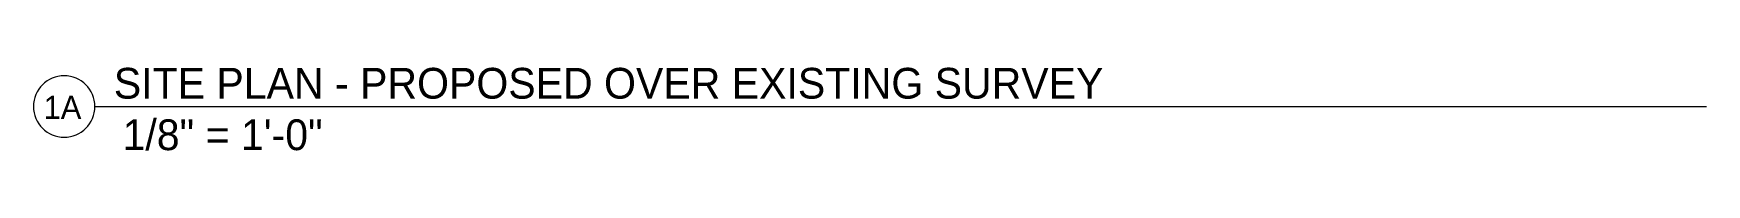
# Paper-space layout 'Layout1' of a CAD drawing. Header units: inches. Extents: x -22 to 34, y 0 to 129.
# Drawn here: x -22.46 to -15.65, y 128.89 to 129.23 of the extents above.
import ezdxf

# ---------------------------------------------------------------- set-up
doc = ezdxf.new("R2010")
doc.units = ezdxf.units.IN
doc.header["$MEASUREMENT"] = 0
doc.layers.add('G-ANNO-NPLT', color=191, linetype='Continuous', plot=False)
doc.layers.add('G-ANNO-TTLB', color=6, linetype='Continuous', lineweight=9)
doc.styles.add('Century Gothic_2', font='ufonts.com_century-gothic.ttf', dxfattribs={"height": 0.09375})
doc.styles.add('Century Gothic_5', font='ufonts.com_century-gothic.ttf', dxfattribs={"height": 0.125})

# ---------------------------------------------------------------- blocks, each defined once
blk = doc.blocks.new('Viewport - All On-568496-SITE PLAN - PROPOSED OVER EXISTING SURVEY')
at = {"layer": 'G-ANNO-TTLB'}
for start, end in [(0, 180), (180, 360)]:
    blk.add_arc((-0.125, 0), 0.125, start, end, dxfattribs=at)

psp = doc.layouts.get("Layout1")

# ---------------------------------------------------------------- linework, layer by layer
at = {"layer": 'G-ANNO-NPLT', "lineweight": 9}
psp.add_line((-22.212, 129.0694), (-15.6465, 129.0694), dxfattribs=at)

# ---------------------------------------------------------------- block references
at = {"layer": 'G-ANNO-TTLB'}
psp.add_blockref('Viewport - All On-568496-SITE PLAN - PROPOSED OVER EXISTING SURVEY', (-22.212, 129.0694), dxfattribs=at)

# ---------------------------------------------------------------- texts
at = {"layer": 'G-ANNO-TTLB', "attachment_point": 1}
for s, insert, char_height, width, style in [('SITE PLAN - PROPOSED OVER EXISTING SURVEY', (-22.1347, 129.2264), 0.125, 4.67125, 'Century Gothic_5'), ('1A', (-22.4204, 129.113), 0.09375, 0.205156, 'Century Gothic_2'), (' 1/8" = 1\'-0"', (-22.1455, 129.017), 0.125, 1.111, 'Century Gothic_5')]:
    psp.add_mtext(s, dxfattribs=dict(at, insert=insert, char_height=char_height, width=width, style=style))

doc.saveas('drawing.dxf')
